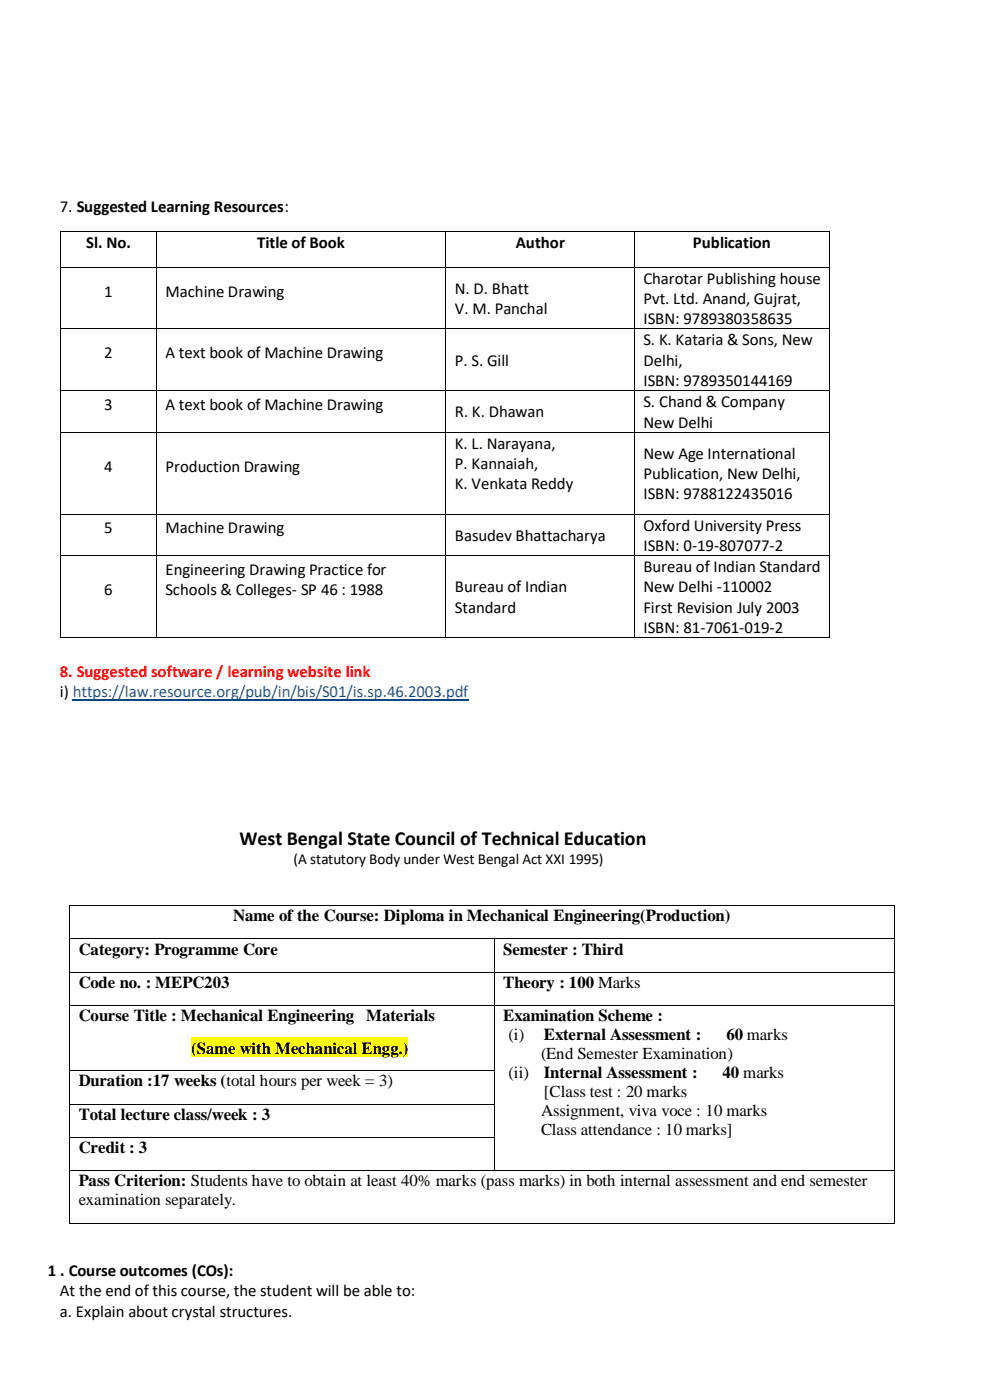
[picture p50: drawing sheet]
<svg xmlns="http://www.w3.org/2000/svg" width="210mm" height="297mm" viewBox="0 0 210 297" stroke-linecap="round" stroke-linejoin="round" font-family="sans-serif">
<defs><g id="words">
<text font-size="4.2" x="50.8" y="179.2">West Bengal State Council of Technical Education</text>
<g font-size="3.6">
<text x="12.7" y="44.9">7. Suggested Learning Resources:</text>
<text x="18.3" y="52.5">Sl. No.</text>
<text x="54.5" y="52.5">Title of Book</text>
<text x="109.4" y="52.5">Author</text>
<text x="147" y="52.5">Publication</text>
<text x="22.1" y="62.9">1</text>
<text x="35.1" y="62.9">Machine Drawing</text>
<text x="96.5" y="62.3">N. D. Bhatt</text>
<text x="136.4" y="60.2">Charotar Publishing house</text>
<text x="136.4" y="64.4">Pvt. Ltd. Anand, Gujrat,</text>
<text x="96.5" y="66.7">V. M. Panchal</text>
<text x="136.4" y="68.8">ISBN: 9789380358635</text>
<text x="22.1" y="76.1">2</text>
<text x="35.1" y="76.1">A text book of Machine Drawing</text>
<text x="96.5" y="77.6">P. S. Gill</text>
<text x="136.4" y="73.3">S. K. Kataria &amp; Sons, New</text>
<text x="136.4" y="77.6">Delhi,</text>
<text x="136.4" y="81.9">ISBN: 9789350144169</text>
<text x="22.1" y="87">3</text>
<text x="35.1" y="87">A text book of Machine Drawing</text>
<text x="96.5" y="88.5">R. K. Dhawan</text>
<text x="136.4" y="86.4">S. Chand &amp; Company</text>
<text x="96.5" y="95.2">K. L. Narayana,</text>
<text x="136.4" y="90.7">New Delhi</text>
<text x="22.1" y="100.1">4</text>
<text x="35.1" y="100.1">Production Drawing</text>
<text x="96.5" y="99.5">P. Kannaiah,</text>
<text x="136.4" y="97.3">New Age International</text>
<text x="136.4" y="101.6">Publication, New Delhi,</text>
<text x="96.5" y="103.8">K. Venkata Reddy</text>
<text x="136.4" y="106">ISBN: 9788122435016</text>
<text x="22.1" y="113.1">5</text>
<text x="35.1" y="113.1">Machine Drawing</text>
<text x="136.4" y="112.6">Oxford University Press</text>
<text x="96.5" y="114.8">Basudev Bhattacharya</text>
<text x="136.4" y="116.9">ISBN: 0-19-807077-2</text>
<text x="35.1" y="122">Engineering Drawing Practice for</text>
<text x="96.5" y="125.7">Bureau of Indian</text>
<text x="136.4" y="121.4">Bureau of Indian Standard</text>
<text x="136.4" y="125.7">New Delhi -110002</text>
<text x="22.1" y="126.3">6</text>
<text x="35.1" y="126.3">Schools &amp; Colleges- SP 46 : 1988</text>
<text x="96.5" y="130">Standard</text>
<text x="136.4" y="130">First Revision July 2003</text>
<text x="136.4" y="134.3">ISBN: 81-7061-019-2</text>
<text x="12.7" y="147.9">i) https://law.resource.org/pub/in/bis/S01/is.sp.46.2003.pdf</text>
<text x="49.5" y="195.5">Name of the Course: Diploma in Mechanical Engineering(Production)</text>
<text x="16.7" y="202.5">Category: Programme Core</text>
<text x="106.7" y="202.5">Semester : Third</text>
<text x="16.7" y="209.6">Code no. : MEPC203</text>
<text x="106.7" y="209.5">Theory : 100 Marks</text>
<text x="16.7" y="216.6">Course Title : Mechanical Engineering</text>
<text x="77.7" y="216.6">Materials</text>
<text x="106.7" y="216.6">Examination Scheme :</text>
<text x="107.8" y="220.6">(i)</text>
<text x="115.4" y="220.6">External Assessment :</text>
<text x="154.1" y="220.6">60 marks</text>
<text x="40.6" y="223.5">(Same with Mechanical Engg.)</text>
<text x="114.8" y="224.7">(End Semester Examination)</text>
<text x="16.7" y="230.4">Duration :17 weeks (total hours per week = 3)</text>
<text x="107.8" y="228.8">(ii)</text>
<text x="115.4" y="228.8">Internal Assessment :</text>
<text x="115.4" y="232.7">[Class test : 20 marks</text>
<text x="153.2" y="228.8">40 marks</text>
<text x="16.7" y="237.6">Total lecture class/week : 3</text>
<text x="114.8" y="236.8">Assignment, viva voce : 10 marks</text>
<text x="16.7" y="244.7">Credit : 3</text>
<text x="114.8" y="240.9">Class attendance : 10 marks]</text>
<text x="16.7" y="251.6">Pass Criterion: Students have to obtain at least 40% marks (pass marks) in both internal assessment and end semester</text>
<text x="16.7" y="255.7">examination separately.</text>
<text x="10.2" y="270.7">1 . Course outcomes (COs):</text>
<text x="12.7" y="275">At the end of this course, the student will be able to:</text>
<text x="12.7" y="279.3">a. Explain about crystal structures.</text>
</g>
<text font-size="3.6" fill="#f00" x="12.7" y="143.6">8. Suggested software / learning website link</text>
<text font-size="3.2" x="62.3" y="183.4">(A statutory Body under West Bengal Act XXI 1995)</text>
</g></defs>
<g fill="#000">
<path d="M12.7 49h.2v.1h-.2z" fill-rule="evenodd"/>
<path d="M12.7 49h.2v.1h-.2z" fill-rule="evenodd"/>
<path d="M12.7 56.7h.2v.1h-.2z" fill-rule="evenodd"/>
<path d="M33.1 49h.2v.1h-.2z" fill-rule="evenodd"/>
<path d="M33.1 56.7h.2v.1h-.2z" fill-rule="evenodd"/>
<path d="M94.4 49h.2v.1h-.2z" fill-rule="evenodd"/>
<path d="M94.4 56.7h.2v.1h-.2z" fill-rule="evenodd"/>
<path d="M134.5 49h.2v.1h-.2z" fill-rule="evenodd"/>
<path d="M134.5 56.7h.2v.1h-.2z" fill-rule="evenodd"/>
<path d="M175.9 49h.2v.1h-.2z" fill-rule="evenodd"/>
<path d="M175.9 49h.2v.1h-.2z" fill-rule="evenodd"/>
<path d="M175.9 56.7h.2v.1h-.2z" fill-rule="evenodd"/>
<path d="M12.7 69.7h.2v.2h-.2z" fill-rule="evenodd"/>
<path d="M33.1 69.7h.2v.2h-.2z" fill-rule="evenodd"/>
<path d="M94.4 69.7h.2v.2h-.2z" fill-rule="evenodd"/>
<path d="M134.5 69.7h.2v.2h-.2z" fill-rule="evenodd"/>
<path d="M175.9 69.7h.2v.2h-.2z" fill-rule="evenodd"/>
<path d="M12.7 82.8h.2v.2h-.2z" fill-rule="evenodd"/>
<path d="M12.7 91.6h.2v.2h-.2z" fill-rule="evenodd"/>
<path d="M33.1 82.8h.2v.2h-.2z" fill-rule="evenodd"/>
<path d="M33.1 91.6h.2v.2h-.2z" fill-rule="evenodd"/>
<path d="M94.4 82.8h.2v.2h-.2z" fill-rule="evenodd"/>
<path d="M94.4 91.6h.2v.2h-.2z" fill-rule="evenodd"/>
<path d="M134.5 82.8h.2v.2h-.2z" fill-rule="evenodd"/>
<path d="M134.5 91.6h.2v.2h-.2z" fill-rule="evenodd"/>
<path d="M175.9 82.8h.2v.2h-.2z" fill-rule="evenodd"/>
<path d="M175.9 91.6h.2v.2h-.2z" fill-rule="evenodd"/>
<path d="M12.7 109h.2v.2h-.2z" fill-rule="evenodd"/>
<path d="M12.7 117.8h.2v.2h-.2z" fill-rule="evenodd"/>
<path d="M33.1 109h.2v.2h-.2z" fill-rule="evenodd"/>
<path d="M33.1 117.8h.2v.2h-.2z" fill-rule="evenodd"/>
<path d="M94.4 109h.2v.2h-.2z" fill-rule="evenodd"/>
<path d="M94.4 117.8h.2v.2h-.2z" fill-rule="evenodd"/>
<path d="M134.5 109h.2v.2h-.2z" fill-rule="evenodd"/>
<path d="M134.5 117.8h.2v.2h-.2z" fill-rule="evenodd"/>
<path d="M175.9 109h.2v.2h-.2z" fill-rule="evenodd"/>
<path d="M175.9 117.8h.2v.2h-.2z" fill-rule="evenodd"/>
<path d="M12.7 135.3h.2v.1h-.2z" fill-rule="evenodd"/>
<path d="M12.7 135.3h.2v.1h-.2z" fill-rule="evenodd"/>
<path d="M33.1 135.3h.2v.1h-.2z" fill-rule="evenodd"/>
<path d="M94.4 135.3h.2v.1h-.2z" fill-rule="evenodd"/>
<path d="M134.5 135.3h.2v.1h-.2z" fill-rule="evenodd"/>
<path d="M175.9 135.3h.2v.1h-.2z" fill-rule="evenodd"/>
<path d="M175.9 135.3h.2v.1h-.2z" fill-rule="evenodd"/>
</g>
<g fill="none" stroke="#000" stroke-width=".21">
<path d="M12.8 49.1v7.6M12.8 56.8v12.9M12.9 49h20.2M12.9 56.7h20.2M33.2 49.1v7.6M33.2 56.8v12.9M33.3 49h61.1M33.3 56.7h61.1M94.5 49.1v7.6M94.5 56.8v12.9M94.6 49h39.9M94.6 56.7h39.9"/>
<path d="M134.6 49.1v7.6M134.6 56.8v12.9M134.7 49h41.2M134.7 56.7h41.2M176 49.1v7.6M176 56.8v12.9M12.8 69.9v12.9M12.9 69.8h20.2M33.2 69.9v12.9M33.3 69.8h61.1M94.5 69.9v12.9M94.6 69.8h39.9"/>
<path d="M134.6 69.9v12.9M134.7 69.8h41.2M176 69.9v12.9M12.8 83v8.6M12.8 91.8v17.2M12.9 82.9h20.2M12.9 91.7h20.2M33.2 83v8.6M33.2 91.8v17.2M33.3 82.9h61.1M33.3 91.7h61.1M94.5 83v8.6"/>
<path d="M94.5 91.8v17.2M94.6 82.9h39.9M94.6 91.7h39.9M134.6 83v8.6M134.6 91.8v17.2M134.7 82.9h41.2M134.7 91.7h41.2M176 83v8.6M176 91.8v17.2M12.8 109.2v8.6M12.8 118v17.3M12.9 109.1h20.2"/>
<path d="M12.9 117.9h20.2M33.2 109.2v8.6M33.2 118v17.3M33.3 109.1h61.1M33.3 117.9h61.1M94.5 109.2v8.6M94.5 118v17.3M94.6 109.1h39.9M94.6 117.9h39.9M134.6 109.2v8.6M134.6 118v17.3M134.7 109.1h41.2"/>
<path d="M134.7 117.9h41.2M176 109.2v8.6M176 118v17.3M12.9 135.3h20.2M33.3 135.3h61.1M94.6 135.3h39.9M134.7 135.3h41.2"/>
</g>
<path d="M15.4 148.4h84" fill="none" stroke="#0563c1" stroke-width=".25"/>
<g fill="#fff">
<path d="M14.8 192.2h174.8v6.8h-174.8z" fill-rule="evenodd"/>
<path d="M16.7 192.2h171.1v6.8h-171.1z" fill-rule="evenodd"/>
</g>
<g fill="#000">
<path d="M14.7 192h.1v.2h-.1z" fill-rule="evenodd"/>
<path d="M14.7 192h.1v.2h-.1z" fill-rule="evenodd"/>
<path d="M189.6 192h.2v.2h-.2z" fill-rule="evenodd"/>
<path d="M189.6 192h.2v.2h-.2z" fill-rule="evenodd"/>
</g>
<path d="M14.7 192.2v6.8M14.8 192.1h174.8M189.7 192.2v6.8" fill="none" stroke="#000" stroke-width=".21"/>
<g fill="#fff">
<path d="M14.8 199.2h90v6.9h-90z" fill-rule="evenodd"/>
<path d="M16.7 199.2h86.1v6.9h-86.1z" fill-rule="evenodd"/>
<path d="M104.9 199.2h84.7v6.9h-84.7z" fill-rule="evenodd"/>
<path d="M106.7 199.2h81.1v6.9h-81.1z" fill-rule="evenodd"/>
</g>
<g fill="#000">
<path d="M14.7 199h.1v.2h-.1z" fill-rule="evenodd"/>
<path d="M104.7 199h.2v.2h-.2z" fill-rule="evenodd"/>
<path d="M189.6 199h.2v.2h-.2z" fill-rule="evenodd"/>
</g>
<path d="M14.7 199.2v6.9M14.8 199.1h89.9M104.8 199.2v6.9M104.9 199.1h84.7M189.7 199.2v6.9" fill="none" stroke="#000" stroke-width=".21"/>
<g fill="#fff">
<path d="M14.8 206.3h90v6.9h-90z" fill-rule="evenodd"/>
<path d="M16.7 206.3h86.1v6.9h-86.1z" fill-rule="evenodd"/>
<path d="M104.9 206.3h84.7v6.9h-84.7z" fill-rule="evenodd"/>
<path d="M106.7 206.3h81.1v6.9h-81.1z" fill-rule="evenodd"/>
</g>
<g fill="#000">
<path d="M14.7 206.1h.1v.2h-.1z" fill-rule="evenodd"/>
<path d="M104.7 206.1h.2v.2h-.2z" fill-rule="evenodd"/>
<path d="M189.6 206.1h.2v.2h-.2z" fill-rule="evenodd"/>
</g>
<path d="M14.7 206.3v6.9M14.8 206.2h89.9M104.8 206.3v6.9M104.9 206.2h84.7M189.7 206.3v6.9" fill="none" stroke="#000" stroke-width=".21"/>
<g fill="#fff">
<path d="M14.8 213.3h90v13.8h-90z" fill-rule="evenodd"/>
<path d="M16.7 213.3h86.1v6.9h-86.1z" fill-rule="evenodd"/>
<path d="M16.7 220.2h86.1v6.9h-86.1z" fill-rule="evenodd"/>
</g>
<path d="M40.6 220h46v4.3h-46z" fill-rule="evenodd" fill="#ff0"/>
<g fill="#fff">
<path d="M104.9 213.3h84.7v34.9h-84.7z" fill-rule="evenodd"/>
<path d="M106.7 213.3h81.1v4.1h-81.1z" fill-rule="evenodd"/>
<path d="M106.7 217.4h81.1v4.1h-81.1z" fill-rule="evenodd"/>
<path d="M106.7 221.5h81.1v4h-81.1z" fill-rule="evenodd"/>
<path d="M106.7 225.5h81.1v4.1h-81.1z" fill-rule="evenodd"/>
<path d="M106.7 229.6h81.1v4h-81.1z" fill-rule="evenodd"/>
<path d="M106.7 233.6h81.1v4h-81.1z" fill-rule="evenodd"/>
<path d="M106.7 237.6h81.1v4.1h-81.1z" fill-rule="evenodd"/>
</g>
<g fill="#000">
<path d="M14.7 213.2h.1v.1h-.1z" fill-rule="evenodd"/>
<path d="M104.7 213.2h.2v.1h-.2z" fill-rule="evenodd"/>
<path d="M189.6 213.2h.2v.1h-.2z" fill-rule="evenodd"/>
</g>
<path d="M14.7 213.3v13.8M14.8 213.3h89.9M104.8 213.3v13.8M104.9 213.3h84.7M189.7 213.3v13.8" fill="none" stroke="#000" stroke-width=".21"/>
<g fill="#fff">
<path d="M14.8 227.2h90v7h-90z" fill-rule="evenodd"/>
<path d="M16.7 227.2h86.1v7h-86.1z" fill-rule="evenodd"/>
</g>
<g fill="#000">
<path d="M14.7 227.1h.1v.1h-.1z" fill-rule="evenodd"/>
<path d="M104.7 227.1h.2v.1h-.2z" fill-rule="evenodd"/>
<path d="M189.6 227.1h.2v.1h-.2z" fill-rule="evenodd"/>
</g>
<path d="M14.7 227.2v7M14.8 227.1h89.9M104.8 227.2v7M189.7 227.2v7" fill="none" stroke="#000" stroke-width=".21"/>
<g fill="#fff">
<path d="M14.8 234.3h90v6.9h-90z" fill-rule="evenodd"/>
<path d="M16.7 234.3h86.1v6.9h-86.1z" fill-rule="evenodd"/>
</g>
<g fill="#000">
<path d="M14.7 234.2h.1v.1h-.1z" fill-rule="evenodd"/>
<path d="M104.7 234.2h.2v.1h-.2z" fill-rule="evenodd"/>
<path d="M189.6 234.2h.2v.1h-.2z" fill-rule="evenodd"/>
</g>
<path d="M14.7 234.3v6.9M14.8 234.3h89.9M104.8 234.3v6.9M189.7 234.3v6.9" fill="none" stroke="#000" stroke-width=".21"/>
<g fill="#fff">
<path d="M14.8 241.4h90v6.8h-90z" fill-rule="evenodd"/>
<path d="M16.7 241.4h86.1v6.8h-86.1z" fill-rule="evenodd"/>
</g>
<g fill="#000">
<path d="M14.7 241.2h.1v.2h-.1z" fill-rule="evenodd"/>
<path d="M104.7 241.2h.2v.2h-.2z" fill-rule="evenodd"/>
<path d="M189.6 241.2h.2v.2h-.2z" fill-rule="evenodd"/>
</g>
<path d="M14.7 241.4v6.8M14.8 241.3h89.9M104.8 241.4v6.8M189.7 241.4v6.8" fill="none" stroke="#000" stroke-width=".21"/>
<g fill="#fff">
<path d="M14.8 248.4h174.8v11h-174.8z" fill-rule="evenodd"/>
<path d="M16.7 248.4h171.1v4.1h-171.1z" fill-rule="evenodd"/>
<path d="M16.7 252.5h171.1v6.9h-171.1z" fill-rule="evenodd"/>
</g>
<g fill="#000">
<path d="M14.7 248.2h.1v.2h-.1z" fill-rule="evenodd"/>
<path d="M14.7 259.4h.1v.2h-.1z" fill-rule="evenodd"/>
<path d="M14.7 259.4h.1v.2h-.1z" fill-rule="evenodd"/>
<path d="M104.7 248.2h.2v.2h-.2z" fill-rule="evenodd"/>
<path d="M189.6 248.2h.2v.2h-.2z" fill-rule="evenodd"/>
<path d="M189.6 259.4h.2v.2h-.2z" fill-rule="evenodd"/>
<path d="M189.6 259.4h.2v.2h-.2z" fill-rule="evenodd"/>
</g>
<path d="M14.7 248.4v11M14.8 248.3h89.9M14.8 259.5h174.8M104.9 248.3h84.7M189.7 248.4v11" fill="none" stroke="#000" stroke-width=".21"/>
<use href="#words"/>
</svg>
